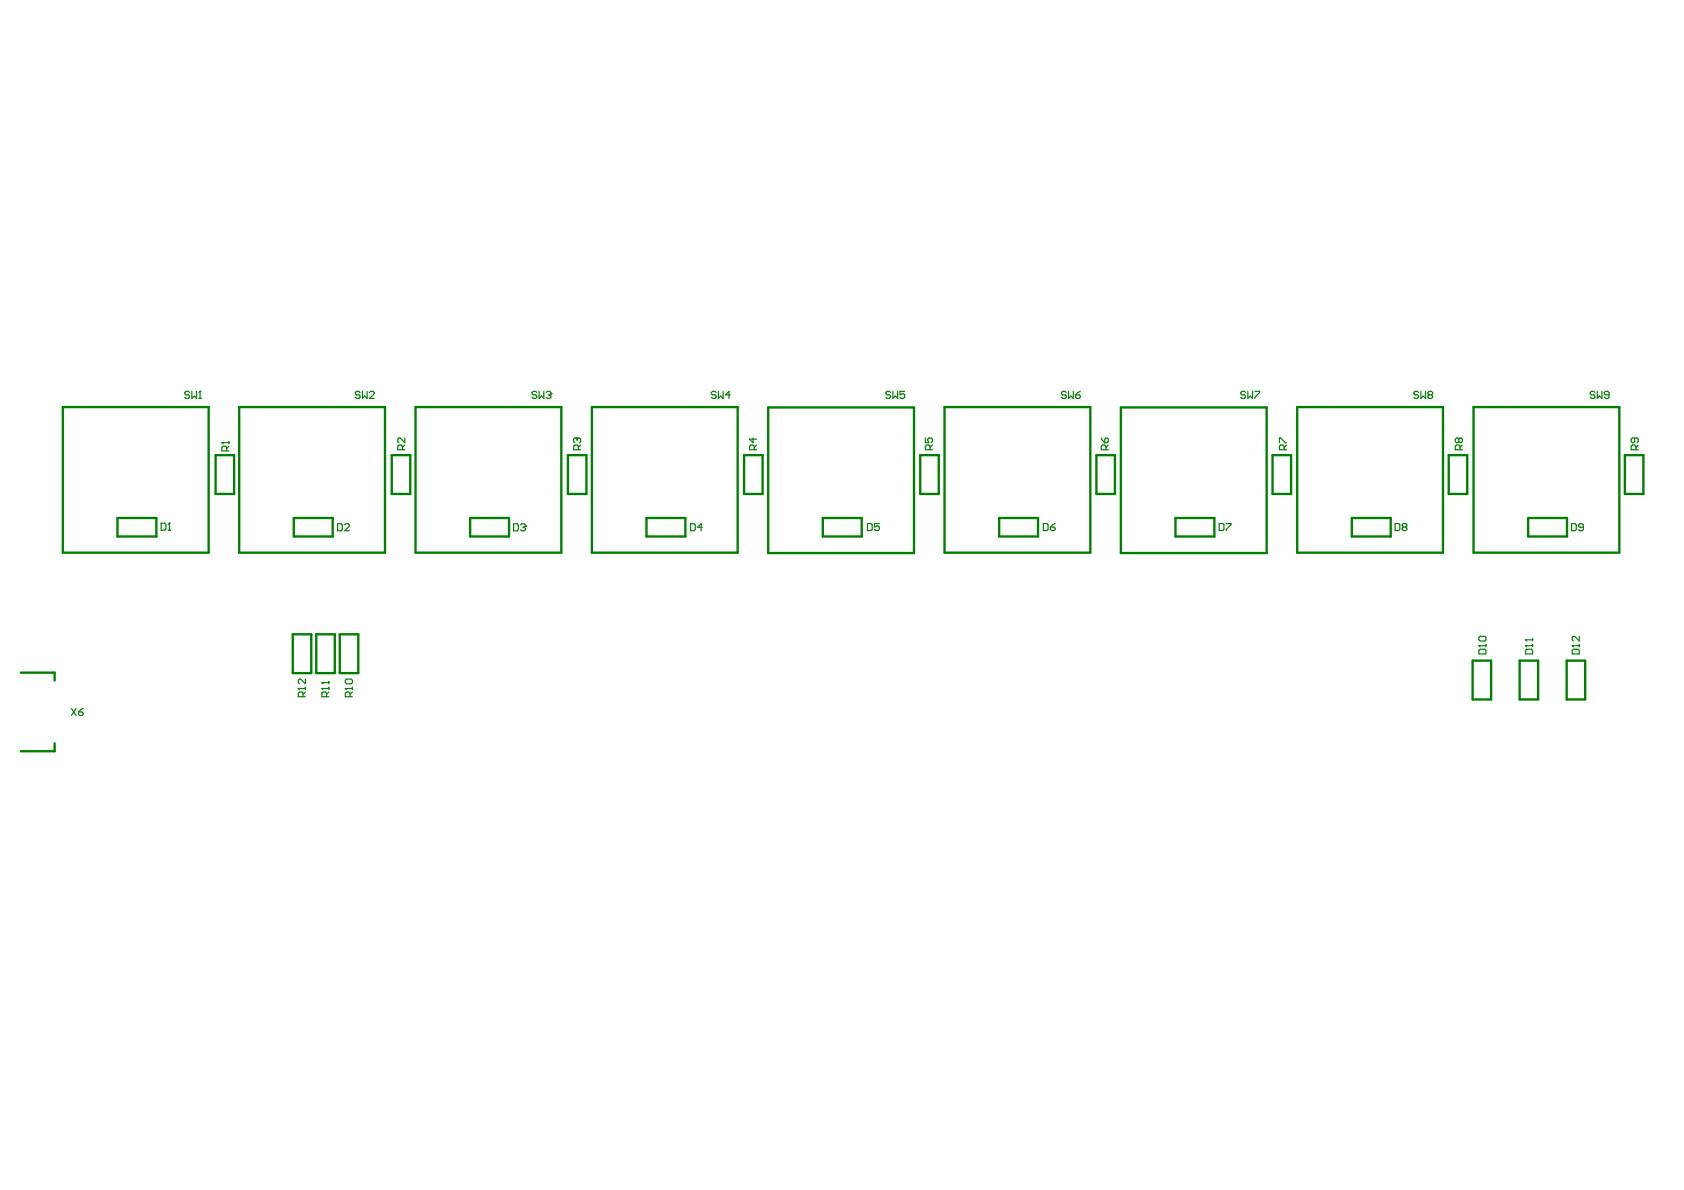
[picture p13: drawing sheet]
<svg xmlns="http://www.w3.org/2000/svg" width="297mm" height="210mm" viewBox="0 0 297 210" stroke-linecap="round" stroke-linejoin="round" font-family="sans-serif">
<g fill="none" stroke="#008000" stroke-width=".42">
<path d="M11.1 71.8h25.7v25.7h-25.7zM42.2 71.8h25.7v25.7h-25.7zM73.3 71.8h25.7v25.7h-25.7zM104.4 71.8h25.7v25.7h-25.7zM135.5 71.9h25.7v25.7h-25.7zM166.6 71.8h25.7v25.7h-25.7zM197.7 71.9h25.7v25.7h-25.7zM228.8 71.8h25.7v25.7h-25.7zM259.9 71.8h25.7v25.7h-25.7zM20.7 91.4h6.9v3.2h-6.9zM38 80.3h3.3v6.8h-3.3zM51.8 91.4h6.9v3.2h-6.9z"/>
<path d="M69.1 80.3h3.3v6.8h-3.3zM82.9 91.4h6.9v3.2h-6.9zM100.2 80.3h3.2v6.8h-3.2zM114 91.4h6.9v3.2h-6.9zM131.2 80.3h3.3v6.8h-3.3zM145.1 91.4h6.9v3.2h-6.9zM162.3 80.3h3.3v6.8h-3.3zM176.2 91.4h6.9v3.2h-6.9zM193.4 80.3h3.3v6.8h-3.3zM207.3 91.4h6.9v3.2h-6.9zM224.5 80.3h3.2v6.8h-3.2zM238.4 91.4h6.9v3.2h-6.9z"/>
<path d="M255.5 80.3h3.3v6.8h-3.3zM269.6 91.4h6.8v3.2h-6.8zM286.6 80.3h3.3v6.8h-3.3zM3.7 118.6h5.9v1.4M51.6 111.9h3.3v6.8h-3.3zM55.8 111.9h3.3v6.8h-3.3zM59.9 111.9h3.3v6.8h-3.3zM259.8 116.5h3.2v6.9h-3.2zM268 116.5h3.3v6.9h-3.3zM276.3 116.5h3.3v6.9h-3.3zM9.6 131.1v1.4h-5.9"/>
</g>
<g fill="none" stroke="#008000" stroke-width=".21">
<path d="M33.4 69.2l-.2-.2h-.4l-.2 .2v.2l.2 .3h.4l.2 .2v.2l-.2 .2h-.4l-.2-.2M33.8 69v1.3l.5-.4 .4 .4v-1.3M35.1 70.3h.4M35.3 69h.1M35.3 69v1.3M35.3 69l-.2 .2M39.1 78.1h.1M39.1 78.1h1.3M39.1 78.1l.2 .2M40 79.5v-.6l-.2-.2h-.5l-.2 .2v.6h1.3M40.4 78.7l-.4 .4M40.4 77.9v.4"/>
<path d="M63.5 69.2l-.2-.2h-.4l-.2 .2v.2l.2 .3h.4l.2 .2v.2l-.2 .2h-.4l-.2-.2M63.9 69v1.3l.4-.4 .5 .4v-1.3M65.2 69.2l.2-.2h.4l.2 .2v.2l-.8 .9h.8M71 79.3v-.6l-.2-.2h-.4l-.2 .2v.6h1.2M71.4 77.3v.8l-.8-.8h-.2l-.2 .2v.4l.2 .2M71.4 78.5l-.4 .4M94.7 69.2l-.2-.2h-.4l-.2 .2v.2l.2 .3h.4l.2 .2v.2l-.2 .2h-.4l-.2-.2M95.1 69v1.3l.4-.4 .4 .4v-1.3M96.3 69.2l.2-.2h.5l.2 .2v.2M96.8 69.7h.2M97 69.7l.2 .2v.2l-.2 .2h-.5l-.2-.2M97.2 69.4h.1"/>
<path d="M97.2 69.4l-.2 .3M101.6 77.3h.1M101.6 77.3h-.2l-.2 .2v.4l.2 .2M101.6 77.3l.2 .2M101.8 77.5l.2-.2h.2l.2 .2v.4l-.2 .2M101.8 77.5v.2M102 79.3v-.6l-.2-.2h-.4l-.2 .2v.6h1.2M102.4 78.5l-.4 .4M126.3 69.2l-.2-.2h-.4l-.2 .2v.2l.2 .3h.4l.2 .2v.2l-.2 .2h-.4l-.2-.2M126.7 69v1.3l.4-.4 .5 .4v-1.3M128.8 69.7h-.8l.6-.7v1.3M132.8 77.3v.8l-.6-.6h1.2"/>
<path d="M133 79.3v-.6l-.2-.2h-.4l-.2 .2v.6h1.2M133.4 78.5l-.4 .4M157.1 69.2l-.2-.2h-.4l-.2 .2v.2l.2 .3h.4l.2 .2v.2l-.2 .2h-.4l-.2-.2M157.5 69v1.3l.4-.4 .4 .4v-1.3M159.6 69h-.9v.7l.5-.3h.2l.2 .3v.4l-.2 .2h-.4l-.3-.2M163.2 77.3v.8h.6l-.2-.4v-.2l.2-.2h.5l.2 .2v.4l-.2 .2M164.1 79.3v-.6l-.3-.2h-.4l-.2 .2v.6h1.3M164.5 78.5l-.4 .4M188.1 69.2l-.2-.2h-.5l-.2 .2v.2l.2 .3h.5l.2 .2v.2l-.2 .2h-.5l-.2-.2M188.5 69v1.3l.4-.4 .4 .4v-1.3M189.7 69.7h.6l.3 .2v.2l-.3 .2h-.4l-.2-.2zM190.6 69l-.9 .7"/>
<path d="M194.2 77.3l.7 .8M194.9 77.5l.2-.2h.2l.2 .2v.4l-.2 .2h-.4zM195.1 79.3v-.6l-.2-.2h-.4l-.3 .2v.6h1.3M195.5 78.5l-.4 .4M219.7 69.2l-.2-.2h-.4l-.2 .2v.2l.2 .3h.4l.2 .2v.2l-.2 .2h-.4l-.2-.2M220.1 69v1.3l.4-.4 .4 .4v-1.3M221.4 69h.8v.2l-.8 .9v.2M225.7 78.1v-.8h.2l.8 .8h.2M226.5 79.3v-.6l-.2-.2h-.4l-.2 .2v.6h1.2M226.9 78.5l-.4 .4M250.2 69.2l-.2-.2h-.4l-.2 .2v.2l.2 .3h.4l.2 .2v.2l-.2 .2h-.4l-.2-.2M250.6 69v1.3l.4-.4 .5 .4v-1.3"/>
<path d="M252.1 69.7l-.2-.3v-.2l.2-.2h.4l.2 .2v.2l-.2 .3M252.1 69.7h.4M252.1 69.7l-.2 .2v.2l.2 .2h.4l.2-.2v-.2l-.2-.2M257.3 77.5l-.2-.2h-.2l-.2 .2v.4l.2 .2h.2l.2-.2M257.3 77.5l.2-.2h.2l.2 .2v.4l-.2 .2h-.2l-.2-.2M257.3 77.5v.4M257.5 79.3v-.6l-.2-.2h-.4l-.2 .2v.6h1.2M257.9 78.5l-.4 .4M281.3 69.2l-.2-.2h-.4l-.2 .2v.2l.2 .3h.4l.2 .2v.2l-.2 .2h-.4l-.2-.2M281.7 69v1.3l.4-.4 .5 .4v-1.3M283.8 69.7h-.6l-.2-.3v-.2l.2-.2h.4l.2 .2v.9l-.2 .2h-.4l-.2-.2M288.3 77.3v.6l-.2 .2h-.2l-.2-.2v-.4l.2-.2h.9l.2 .2v.4l-.2 .2"/>
<path d="M288.5 79.3v-.6l-.2-.2h-.4l-.2 .2v.6h1.3M289 78.5l-.5 .4M28.4 92.3h.6l.3 .2v.8l-.3 .2h-.6zM29.7 93.5h.4M29.9 92.3h.1M29.9 92.3v1.2M29.9 92.3l-.2 .2M59.5 92.4h.7l.2 .2v.8l-.2 .2h-.7zM60.8 92.6l.2-.2h.4l.2 .2v.2l-.8 .8h.8M90.6 92.4h.6l.2 .2v.8l-.2 .2h-.6zM91.8 92.6l.2-.2h.5l.2 .2v.2M92.3 93h.2"/>
<path d="M92.5 93l.2 .2v.2l-.2 .2h-.5l-.2-.2M92.7 92.8h.1M92.7 92.8l-.2 .2M121.8 92.4h.6l.2 .2v.8l-.2 .2h-.6zM123.9 93h-.8l.6-.6v1.2M153 92.3h.6l.2 .3v.8l-.2 .2h-.6zM155.1 92.3h-.8v.7l.4-.2h.2l.2 .2v.4l-.2 .2h-.4l-.2-.2M184 92.3h.7l.2 .3v.8l-.2 .2h-.7zM185.3 93h.6l.2 .2v.2l-.2 .2h-.4l-.2-.2zM186.1 92.3l-.8 .7M215.1 92.3h.6l.2 .3v.8l-.2 .2h-.6zM216.3 92.3h.8v.3l-.8 .8v.2"/>
<path d="M246.1 92.3h.6l.2 .3v.8l-.2 .2h-.6zM247.5 93l-.2 .2v.2l.2 .2h.4l.3-.2v-.2l-.3-.2M247.5 93l-.2-.2v-.2l.2-.3h.4l.3 .3v.2l-.3 .2M247.5 93h.4M277.2 92.4h.6l.2 .2v.8l-.2 .2h-.6zM279.3 93h-.6l-.2-.2v-.2l.2-.2h.4l.2 .2v.8l-.2 .2h-.4l-.2-.2M53.9 119.8v.8l-.9-.8h-.2l-.2 .2v.4l.2 .2M60.9 120l.2-.2h.8l.3 .2v.4l-.3 .2h-.8l-.2-.2zM260.9 113.9h.1M260.9 114.7l.2-.2h.8l.2 .2v.6h-1.2zM260.9 113.9h1.2M260.9 112.4l.2-.2h.8l.2 .2v.5l-.2 .2h-.8l-.2-.2z"/>
<path d="M260.9 113.9l.2 .2M262.1 113.7v.4M269.1 113.9h.1M269.1 112.9h.1M269.1 114.7l.2-.2h.8l.2 .2v.6h-1.2zM269.1 113.9h1.2M269.1 113.9l.2 .2M269.1 112.9h1.2M269.1 112.9l.2 .2M270.3 112.7v.4M270.3 113.7v.4M277.3 113.9h.1"/>
<path d="M277.3 114.7l.2-.2h.9l.2 .2v.6h-1.3zM277.3 113.9h1.3M277.3 113.9l.2 .2M278.6 112.2v.9l-.9-.9h-.2l-.2 .2v.5l.2 .2M278.6 113.7v.4M12.6 125l.8 1.2M13.4 125l-.8 1.2M13.8 125.6h.7l.2 .2v.2l-.2 .2h-.4l-.3-.2zM14.7 125l-.9 .6M52.6 121.4h.1M52.6 121.4l.2 .3M52.6 121.4h1.3"/>
<path d="M53.4 122.9v-.6l-.2-.2h-.4l-.2 .2v.6h1.3M53.9 122.1l-.5 .4M53.9 121.2v.5M56.8 121.4h.1M56.8 120.4h.1M56.8 121.4h1.2M56.8 121.4l.2 .3M56.8 120.4h1.2M56.8 120.4l.2 .2M57.6 122.9v-.6l-.2-.2h-.4l-.2 .2v.6h1.2M58 122.1l-.4 .4M58 120.2v.4"/>
<path d="M58 121.2v.5M60.9 121.4h.1M60.9 121.4h1.3M60.9 121.4l.2 .3M61.7 122.9v-.6l-.2-.2h-.4l-.2 .2v.6h1.3M62.2 122.1l-.5 .4M62.2 121.2v.5"/>
</g>
</svg>
